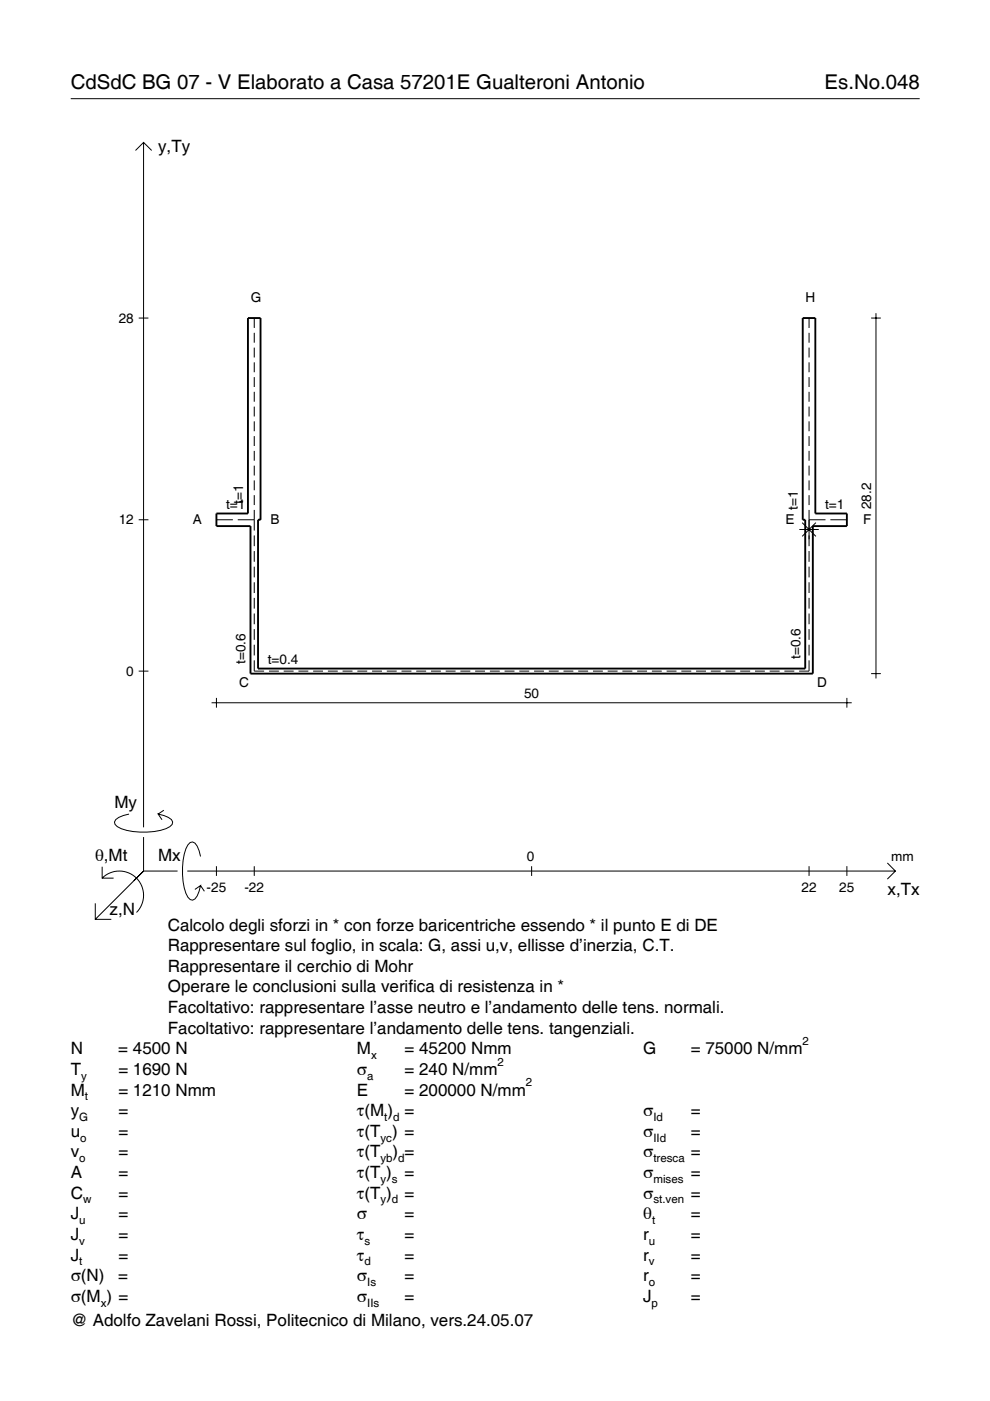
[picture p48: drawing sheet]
<svg xmlns="http://www.w3.org/2000/svg" width="210mm" height="297mm" viewBox="0 0 210 297" stroke-linecap="round" stroke-linejoin="round" font-family="sans-serif">
<defs><g id="words">
<g font-size="4.3">
<text x="15" y="18.9">CdSdC BG 07 - V Elaborato a Casa 57201E Gualteroni Antonio</text>
<text x="174.8" y="18.9">Es.No.048</text>
</g>
<g font-size="3.6">
<text x="33.5" y="32.3">y,Ty</text>
<text x="24.3" y="171.3">My</text>
<text x="20.1" y="182.6">θ,Mt</text>
<text x="33.5" y="182.6">Mx</text>
<text x="188.2" y="189.8">x,Tx</text>
<text x="23.2" y="193.9">z,N</text>
<text x="35.6" y="197.3">Calcolo degli sforzi in * con forze baricentriche essendo * il punto E di DE</text>
<text x="35.6" y="201.7">Rappresentare sul foglio, in scala: G, assi u,v, ellisse d’inerzia, C.T.</text>
<text x="35.6" y="206">Rappresentare il cerchio di Mohr</text>
<text x="35.6" y="210.4">Operare le conclusioni sulla verifica di resistenza in *</text>
<text x="35.6" y="214.8">Facoltativo: rappresentare l’asse neutro e l’andamento delle tens. normali.</text>
<text x="35.6" y="219.2">Facoltativo: rappresentare l’andamento delle tens. tangenziali.</text>
<text x="15" y="223.5">N</text>
<text x="15" y="227.9">T</text>
<text x="25.1" y="223.5">= 4500 N</text>
<text x="25.1" y="227.9">= 1690 N</text>
<text x="75.7" y="227.9">σ</text>
<text x="75.7" y="223.5">M</text>
<text x="85.8" y="223.5">= 45200 Nmm</text>
<text x="85.8" y="227.9">= 240 N/mm</text>
<text x="136.4" y="223.5">G</text>
<text x="146.5" y="223.5">= 75000 N/mm</text>
<text x="15" y="232.3">M</text>
<text x="25.1" y="232.3">= 1210 Nmm</text>
<text x="75.7" y="232.3">E</text>
<text x="85.8" y="232.3">= 200000 N/mm</text>
<text x="15" y="236.7">y</text>
<text x="25.1" y="236.7">=</text>
<text x="75.7" y="236.7">τ(M ) =</text>
<text x="136.4" y="236.7">σ</text>
<text x="146.5" y="236.7">=</text>
<text x="15" y="241">u</text>
<text x="15" y="245.4">v</text>
<text x="25.1" y="241">=</text>
<text x="25.1" y="245.4">=</text>
<text x="75.7" y="241">τ(T ) =</text>
<text x="75.7" y="245.4">τ(T</text>
<text x="83.3" y="245.4">) =</text>
<text x="136.4" y="241">σ</text>
<text x="136.4" y="245.4">σ</text>
<text x="146.5" y="241">=</text>
<text x="146.5" y="245.4">=</text>
<text x="15" y="249.8">A</text>
<text x="25.1" y="249.8">=</text>
<text x="75.7" y="249.8">τ(T )</text>
<text x="85.8" y="249.8">=</text>
<text x="136.4" y="249.8">σ</text>
<text x="146.5" y="249.8">=</text>
<text x="15" y="254.2">C</text>
<text x="25.1" y="254.2">=</text>
<text x="75.7" y="254.2">τ(T )</text>
<text x="85.8" y="254.2">=</text>
<text x="136.4" y="254.2">σ</text>
<text x="146.5" y="254.2">=</text>
<text x="15" y="258.5">J</text>
<text x="15" y="262.9">J</text>
<text x="25.1" y="258.5">=</text>
<text x="25.1" y="262.9">=</text>
<text x="75.7" y="258.5">σ</text>
<text x="75.7" y="262.9">τ</text>
<text x="85.8" y="258.5">=</text>
<text x="85.8" y="262.9">=</text>
<text x="136.4" y="258.5">θ</text>
<text x="136.4" y="262.9">r</text>
<text x="146.5" y="258.5">=</text>
<text x="146.5" y="262.9">=</text>
<text x="15" y="267.3">J</text>
<text x="25.1" y="267.3">=</text>
<text x="75.7" y="267.3">τ</text>
<text x="85.8" y="267.3">=</text>
<text x="136.4" y="267.3">r</text>
<text x="146.5" y="267.3">=</text>
<text x="15" y="271.7">σ(N)</text>
<text x="25.1" y="271.7">=</text>
<text x="75.7" y="271.7">σ</text>
<text x="85.8" y="271.7">=</text>
<text x="136.4" y="271.7">r</text>
<text x="146.5" y="271.7">=</text>
<text x="15" y="276">σ(M ) =</text>
<text x="15" y="281.2">@ Adolfo Zavelani Rossi, Politecnico di Milano, vers.24.05.07</text>
<text x="75.7" y="276">σ</text>
<text x="85.8" y="276">=</text>
<text x="136.4" y="276">J</text>
<text x="146.5" y="276">=</text>
</g>
<g font-size="2.9">
<text x="53.2" y="64.1">G</text>
<text x="170.8" y="64.1">H</text>
<text x="25.2" y="68.4">28</text>
<text x="47.9" y="107.8">t=1</text>
<text x="51.5" y="106.8" transform="rotate(-90 51.5 106.8)">t=1</text>
<text x="174.9" y="107.8">t=1</text>
<text x="184.7" y="107.9" transform="rotate(-90 184.7 107.9)">28.2</text>
<text x="25.2" y="111.2">12</text>
<text x="40.9" y="111.1">A</text>
<text x="57.4" y="111.1">B</text>
<text x="166.6" y="111.1">E</text>
<text x="169.2" y="108.2" transform="rotate(-90 169.2 108.2)">t=1</text>
<text x="183" y="111.1">F</text>
<text x="26.8" y="143.3">0</text>
<text x="52.1" y="140.8" transform="rotate(-90 52.1 140.8)">t=0.6</text>
<text x="56.8" y="140.7">t=0.4</text>
<text x="169.7" y="139.7" transform="rotate(-90 169.7 139.7)">t=0.6</text>
<text x="50.7" y="145.6">C</text>
<text x="111.1" y="148">50</text>
<text x="173.2" y="145.6">D</text>
<text x="111.7" y="182.6">0</text>
<text x="189" y="182.6">mm</text>
<text x="43.8" y="189.1">-25</text>
<text x="51.8" y="189.1">-22</text>
<text x="169.9" y="189.1">22</text>
<text x="178" y="189.1">25</text>
</g>
<g font-size="2.4">
<text x="170.2" y="221.5">2</text>
<text x="78.7" y="224.5">x</text>
<text x="105.5" y="225.9">2</text>
<text x="17.2" y="228.9">y</text>
<text x="18" y="233.3">t</text>
<text x="77.9" y="228.9">a</text>
<text x="111.5" y="230.3">2</text>
<text x="16.8" y="237.7">G</text>
<text x="81.5" y="237.7">t d</text>
<text x="138.5" y="237.7">Id</text>
<text x="17" y="242">o</text>
<text x="80.7" y="242">yc</text>
<text x="138.5" y="242">IId</text>
<text x="16.8" y="246.4">o</text>
<text x="80.7" y="246.4">yb d</text>
<text x="80.7" y="250.8">y s</text>
<text x="138.5" y="246.4">tresca</text>
<text x="138.5" y="250.8">mises</text>
<text x="17.6" y="255.2">w</text>
<text x="80.7" y="255.2">y d</text>
<text x="138.5" y="255.2">st.ven</text>
<text x="16.8" y="259.5">u</text>
<text x="16.8" y="263.9">v</text>
<text x="77.3" y="263.9">s</text>
<text x="137.6" y="263.9">u</text>
<text x="138.2" y="259.5">t</text>
<text x="16.8" y="268.3">t</text>
<text x="77.3" y="268.3">d</text>
<text x="137.6" y="268.3">v</text>
<text x="77.9" y="272.7">Is</text>
<text x="137.6" y="272.7">o</text>
<text x="21.4" y="277">x</text>
<text x="77.9" y="277">IIs</text>
<text x="138.2" y="277">p</text>
</g>
</g></defs>
<g fill="none" stroke="#000" stroke-width=".21">
<path d="M15 20.9h180M28.7 31.9l1.7-1.7 1.8 1.7M30.4 30.2v145.2M29.4 67.4h2.1M53.9 67.4v2.1M53.9 70.6v2.1M53.9 73.7v2.1M53.9 76.8v2.1M53.9 80v2.1M171.5 67.4v2.1M171.5 70.6v2.1M171.5 73.7v2.1"/>
<path d="M171.5 76.8v2.1M171.5 80v2.1M184.7 67.4h2.1M185.7 66.4v77.5M53.9 83.1v2.1M53.9 86.2v2.1M53.9 89.3v2.1M53.9 92.5v2.1M53.9 95.6v2.1M53.9 98.7v2.1M171.5 83.1v2.1M171.5 86.2v2.1"/>
<path d="M171.5 89.3v2.1M171.5 92.5v2.1M171.5 95.6v2.1M171.5 98.7v2.1M29.4 110.2h2.1M45.9 110.2h3.5M50.4 110.2h3.5M53.9 101.9v2.1M53.9 105v2.1M53.9 108.1v4.4M53.9 113.5v2.3M53.9 116.8v2.3"/>
<path d="M169.5 112.3h4.1M170.1 110.8l2.9 2.9M171.5 110.2h3.5M171.5 101.9v2.1M171.5 105v2.1M171.5 108.1v7.7M171.5 116.8v2.3M173 110.8l-2.9 2.9M176.1 110.2h3.5M53.9 120.1v2.3M53.9 123.5v2.2M53.9 126.8v2.2"/>
<path d="M53.9 130.1v2.3M53.9 133.4v2.3M53.9 136.7v2.3M171.5 120.1v2.3M171.5 123.5v2.2M171.5 126.8v2.2M171.5 130.1v2.3M171.5 133.4v2.3M171.5 136.7v2.3M29.4 142.3h2.1M44.9 149h135.7M45.9 148v2"/>
<path d="M53.9 140v2.3h2.1M57 142.3h2.1M60.1 142.3h2.1M63.3 142.3h2.1M66.4 142.3h2.1M69.5 142.3h2.1M72.6 142.3h2.1M75.8 142.3h2.1M78.9 142.3h2.1M82 142.3h2.1M85.1 142.3h2.1M88.3 142.3h2"/>
<path d="M91.4 142.3h2.1M94.5 142.3h2.1M97.6 142.3h2.1M100.7 142.3h2.1M103.9 142.3h2.1M107 142.3h2.1M110.1 142.3h2.1M113.2 142.3h2.1M116.4 142.3h2M119.5 142.3h2.1M122.6 142.3h2.1M125.7 142.3h2.1"/>
<path d="M128.8 142.3h2.1M132 142.3h2.1M135.1 142.3h2.1M138.2 142.3h2.1M141.3 142.3h2.1M144.5 142.3h2.1M147.6 142.3h2.1M150.7 142.3h2.1M153.8 142.3h2.1M156.9 142.3h2.1M160.1 142.3h2.1M163.2 142.3h2.1"/>
<path d="M166.3 142.3h2.1M171.5 140v2.3h-2.1M179.6 148v2M184.7 142.8h2.1M27.3 172.6a3.6 3.6 0 0 0-3 1.7l.1 .5a5.7 5.7 0 0 0 3.8 1.5 13.3 13.3 0 0 0 7.8-1l.5-.5 .1-.5a3.6 3.6 0 0 0-3.1-1.7l.8 1.2M30.4 177.5v7.2M34.7 171.8l-1.2 .8M20.2 191.5v3.4h3.4M21.7 186.2a5.1 5.1 0 0 1 7.2 0 5.1 5.1 0 0 1 0 7.3M21.7 183.8v2.4h2.4M30.4 184.7l-10.2 10.2M30.4 184.7l-2 2"/>
<path d="M30.4 184.7h7.2M39.7 184.7h150.1M42.5 181.6a3.6 3.6 0 0 0-1.7-3.1l-.5 .1a5.7 5.7 0 0 0-1.5 3.8 13.3 13.3 0 0 0 1 7.8l.5 .5 .5 .2a3.6 3.6 0 0 0 1.7-3.1l-1.2 .8M42.5 187.8l.8 1.2M45.9 183.7v2M53.9 183.7v2M112.7 183.7v2M171.5 183.7v2M179.6 183.7v2M188.1 183l1.7 1.7-1.7 1.7"/>
</g>
<path d="M52.6 67.4h2.6v42.8h-.5v31.6h116v-31.6h-.5v-42.8h2.7v41.5h6.7v2.6h-7.3v31.3h-119.2v-31.3h-7.2v-2.6h6.7z" fill="none" stroke="#000" stroke-width=".4"/>
<use href="#words"/>
</svg>
